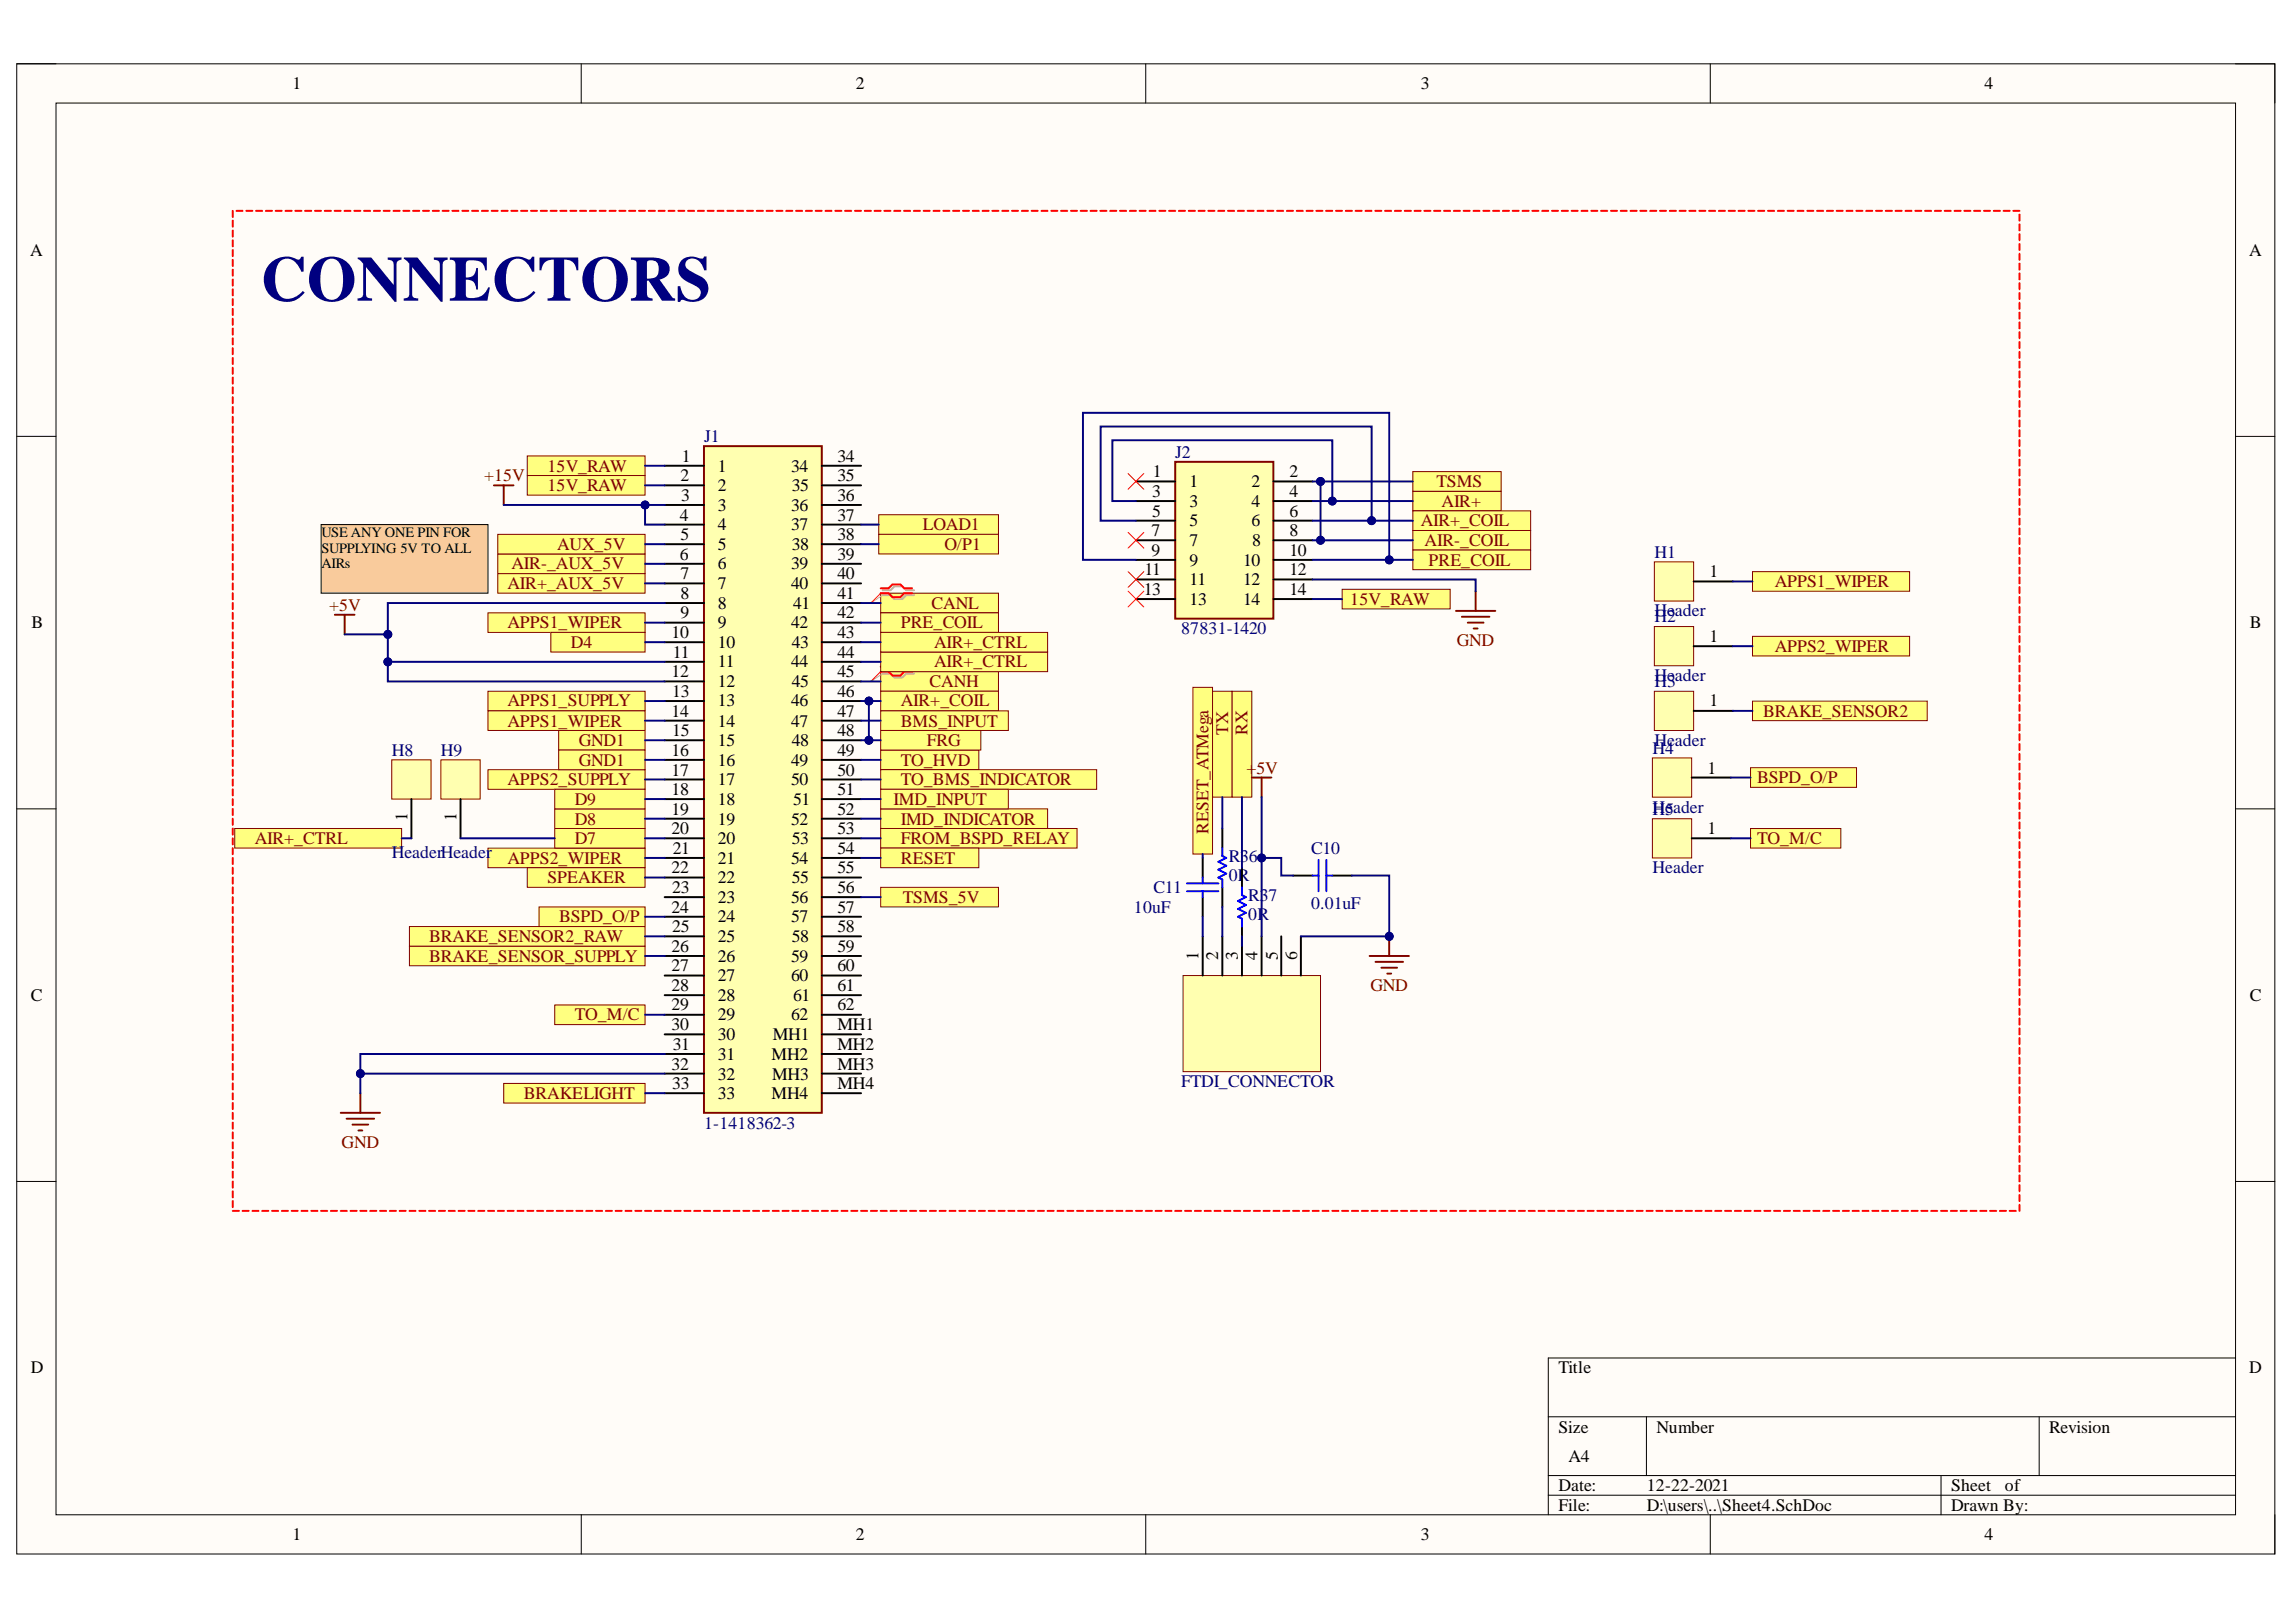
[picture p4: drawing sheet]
<svg xmlns="http://www.w3.org/2000/svg" width="297mm" height="210mm" viewBox="0 0 297 210" stroke-linecap="round" stroke-linejoin="round" font-family="sans-serif">
<defs><g id="words">
<text font-size="8.3" fill="#000080" x="33.7" y="38.9">CONNECTORS</text>
<g font-size="2.3">
<text x="37.9" y="11.6">1</text>
<text x="110.7" y="11.6">2</text>
<text x="183.8" y="11.6">3</text>
<text x="256.7" y="11.6">4</text>
<text x="3.9" y="33.1">A</text>
<text x="291" y="33.1">A</text>
<text x="88.2" y="59.8">1</text>
<text x="108.3" y="59.8">34</text>
<text x="88.1" y="62.3">2</text>
<text x="88.1" y="64.8">3</text>
<text x="92.9" y="61">1</text>
<text x="92.9" y="63.6">2</text>
<text x="102.3" y="61">34</text>
<text x="102.4" y="63.6">35</text>
<text x="108.3" y="62.3">35</text>
<text x="108.3" y="64.8">36</text>
<text x="149.1" y="64.3">3</text>
<text x="149.2" y="61.8">1</text>
<text x="153.9" y="63.1">1</text>
<text x="153.9" y="65.6">3</text>
<text x="161.9" y="63.1">2</text>
<text x="161.9" y="65.6">4</text>
<text x="166.8" y="61.8">2</text>
<text x="166.8" y="64.3">4</text>
<text x="88" y="67.4">4</text>
<text x="88.1" y="69.9">5</text>
<text x="92.9" y="66.1">3</text>
<text x="92.9" y="68.6">4</text>
<text x="92.9" y="71.2">5</text>
<text x="102.3" y="66.1">36</text>
<text x="102.3" y="68.6">37</text>
<text x="102.4" y="71.2">38</text>
<text x="108.3" y="67.4">37</text>
<text x="108.3" y="69.9">38</text>
<text x="149" y="69.4">7</text>
<text x="149" y="71.9">9</text>
<text x="149.1" y="66.9">5</text>
<text x="153.9" y="68.1">5</text>
<text x="153.9" y="70.7">7</text>
<text x="161.9" y="68.1">6</text>
<text x="162" y="70.7">8</text>
<text x="166.8" y="66.9">6</text>
<text x="166.8" y="69.4">8</text>
<text x="166.8" y="71.9">10</text>
<text x="88" y="72.4">6</text>
<text x="88.1" y="75">7</text>
<text x="88.1" y="77.5">8</text>
<text x="92.9" y="73.7">6</text>
<text x="92.9" y="76.2">7</text>
<text x="102.3" y="73.7">39</text>
<text x="102.3" y="76.2">40</text>
<text x="108.3" y="72.4">39</text>
<text x="108.3" y="75">40</text>
<text x="108.3" y="77.5">41</text>
<text x="148" y="77">13</text>
<text x="148.1" y="74.5">11</text>
<text x="153.9" y="73.2">9</text>
<text x="153.9" y="75.7">11</text>
<text x="160.8" y="73.2">10</text>
<text x="160.8" y="75.7">12</text>
<text x="166.8" y="74.5">12</text>
<text x="166.8" y="77">14</text>
<text x="221.2" y="74.7">1</text>
<text x="4.1" y="81.3">B</text>
<text x="86.9" y="82.6">10</text>
<text x="88.1" y="80">9</text>
<text x="92.9" y="78.8">8</text>
<text x="92.9" y="81.3">9</text>
<text x="92.9" y="83.8">10</text>
<text x="102.3" y="81.3">42</text>
<text x="102.4" y="83.8">43</text>
<text x="102.6" y="78.8">41</text>
<text x="108.3" y="80">42</text>
<text x="108.3" y="82.6">43</text>
<text x="153.9" y="78.3">13</text>
<text x="160.8" y="78.3">14</text>
<text x="221.2" y="83.1">1</text>
<text x="291" y="81.3">B</text>
<text x="86.9" y="87.6">12</text>
<text x="87" y="85.1">11</text>
<text x="92.9" y="86.4">11</text>
<text x="92.9" y="88.9">12</text>
<text x="102.3" y="86.4">44</text>
<text x="102.4" y="88.9">45</text>
<text x="108.3" y="85.1">44</text>
<text x="108.3" y="87.6">45</text>
<text x="86.9" y="92.8">14</text>
<text x="87" y="90.2">13</text>
<text x="87" y="95.3">15</text>
<text x="92.9" y="91.4">13</text>
<text x="92.9" y="94">14</text>
<text x="102.3" y="91.4">46</text>
<text x="102.3" y="94">47</text>
<text x="108.3" y="90.2">46</text>
<text x="108.3" y="92.8">47</text>
<text x="108.3" y="95.3">48</text>
<text x="221.2" y="91.4">1</text>
<text x="86.9" y="97.8">16</text>
<text x="86.9" y="100.4">17</text>
<text x="92.9" y="96.6">15</text>
<text x="92.9" y="99.1">16</text>
<text x="92.9" y="101.6">17</text>
<text x="102.3" y="99.1">49</text>
<text x="102.3" y="101.6">50</text>
<text x="102.4" y="96.6">48</text>
<text x="108.3" y="97.8">49</text>
<text x="108.3" y="100.4">50</text>
<text x="220.9" y="100.1">1</text>
<text x="52.7" y="106.3" transform="rotate(-90 52.7 106.3)">1</text>
<text x="59.1" y="106.3" transform="rotate(-90 59.1 106.3)">1</text>
<text x="86.9" y="102.9">18</text>
<text x="86.9" y="105.4">19</text>
<text x="86.9" y="108">20</text>
<text x="92.9" y="104.2">18</text>
<text x="92.9" y="106.7">19</text>
<text x="102.3" y="106.7">52</text>
<text x="102.6" y="104.2">51</text>
<text x="108.3" y="102.9">51</text>
<text x="108.3" y="105.4">52</text>
<text x="108.3" y="108">53</text>
<text x="220.9" y="108">1</text>
<text x="86.9" y="113">22</text>
<text x="87" y="110.5">21</text>
<text x="92.9" y="109.2">20</text>
<text x="92.9" y="111.8">21</text>
<text x="102.3" y="111.8">54</text>
<text x="102.4" y="109.2">53</text>
<text x="108.3" y="110.5">54</text>
<text x="108.3" y="113">55</text>
<text x="86.9" y="118.1">24</text>
<text x="87" y="115.6">23</text>
<text x="92.9" y="114.3">22</text>
<text x="92.9" y="116.8">23</text>
<text x="92.9" y="119.4">24</text>
<text x="102.3" y="116.8">56</text>
<text x="102.3" y="119.4">57</text>
<text x="102.4" y="114.3">55</text>
<text x="108.3" y="115.6">56</text>
<text x="108.3" y="118.1">57</text>
<text x="86.9" y="123.2">26</text>
<text x="86.9" y="125.7">27</text>
<text x="87" y="120.6">25</text>
<text x="92.9" y="121.9">25</text>
<text x="92.9" y="124.4">26</text>
<text x="102.3" y="124.4">59</text>
<text x="102.4" y="121.9">58</text>
<text x="108.3" y="120.6">58</text>
<text x="108.3" y="123.2">59</text>
<text x="108.3" y="125.7">60</text>
<text x="155.1" y="124.2" transform="rotate(-90 155.1 124.2)">1</text>
<text x="157.6" y="124.2" transform="rotate(-90 157.6 124.2)">2</text>
<text x="160.1" y="124.2" transform="rotate(-90 160.1 124.2)">3</text>
<text x="162.7" y="124.2" transform="rotate(-90 162.7 124.2)">4</text>
<text x="165.3" y="124.2" transform="rotate(-90 165.3 124.2)">5</text>
<text x="167.8" y="124.2" transform="rotate(-90 167.8 124.2)">6</text>
<text x="4" y="129.5">C</text>
<text x="86.9" y="128.2">28</text>
<text x="86.9" y="130.8">29</text>
<text x="92.9" y="127">27</text>
<text x="92.9" y="129.5">28</text>
<text x="102.3" y="127">60</text>
<text x="102.6" y="129.5">61</text>
<text x="108.3" y="128.2">61</text>
<text x="108.3" y="130.8">62</text>
<text x="291" y="129.5">C</text>
<text x="86.9" y="133.3">30</text>
<text x="87" y="135.9">31</text>
<text x="92.9" y="132">29</text>
<text x="92.9" y="134.6">30</text>
<text x="92.9" y="137.2">31</text>
<text x="99.8" y="137.2">MH2</text>
<text x="100" y="134.6">MH1</text>
<text x="102.3" y="132">62</text>
<text x="108.3" y="133.3">MH1</text>
<text x="108.3" y="135.9">MH2</text>
<text x="86.9" y="138.4">32</text>
<text x="87" y="141">33</text>
<text x="92.9" y="139.7">32</text>
<text x="92.9" y="142.2">33</text>
<text x="99.8" y="142.2">MH4</text>
<text x="99.9" y="139.7">MH3</text>
<text x="108.3" y="138.4">MH3</text>
<text x="108.3" y="141">MH4</text>
<text x="4" y="177.7">D</text>
<text x="201.6" y="177.7">Title</text>
<text x="291" y="177.7">D</text>
<text x="201.6" y="185.4">Size</text>
<text x="214.3" y="185.4">Number</text>
<text x="265.1" y="185.4">Revision</text>
<text x="202.9" y="189.2">A4</text>
<text x="201.6" y="193">Date:</text>
<text x="201.6" y="195.5">File:</text>
<text x="213" y="193">12-22-2021</text>
<text x="213" y="195.5">D:\users\..\Sheet4.SchDoc</text>
<text x="252.4" y="193">Sheet</text>
<text x="252.4" y="195.5">Drawn By:</text>
<text x="259.4" y="193">of</text>
<text x="37.9" y="199.3">1</text>
<text x="110.7" y="199.3">2</text>
<text x="183.8" y="199.3">3</text>
<text x="256.7" y="199.3">4</text>
</g>
<g font-size="2.3" fill="#000080">
<text x="91.1" y="57.2">J1</text>
<text x="152" y="59.3">J2</text>
<text x="214.1" y="72.2">H1</text>
<text x="152.8" y="82.1">87831-1420</text>
<text x="214.1" y="79.8">Header</text>
<text x="214.1" y="80.5">H2</text>
<text x="214.1" y="88.1">Header</text>
<text x="214.1" y="88.9">H3</text>
<text x="50.7" y="97.8">H8</text>
<text x="57" y="97.8">H9</text>
<text x="213.8" y="97.6">H4</text>
<text x="214.1" y="96.6">Header</text>
<text x="213.8" y="105.2">Header</text>
<text x="213.8" y="105.4">H5</text>
<text x="50.7" y="111">HeaderHeader</text>
<text x="159" y="111.5">R36</text>
<text x="169.6" y="110.5">C10</text>
<text x="213.8" y="113">Header</text>
<text x="146.7" y="118.1">10uF</text>
<text x="149.2" y="115.6">C11</text>
<text x="159" y="114">0R</text>
<text x="161.5" y="116.6">R37</text>
<text x="161.5" y="119.1">0R</text>
<text x="169.6" y="117.6">0.01uF</text>
<text x="152.8" y="140.7">FTDI_CONNECTOR</text>
<text x="91.1" y="146">1-1418362-3</text>
</g>
<g font-size="2.3" fill="#800000">
<text x="62.6" y="62.3">+15V</text>
<text x="70.8" y="61">15V_RAW</text>
<text x="70.8" y="63.6">15V_RAW</text>
<text x="185.8" y="63.1">TSMS</text>
<text x="186.5" y="65.6">AIR+</text>
<text x="72.1" y="71.2">AUX_5V</text>
<text x="119.4" y="68.6">LOAD1</text>
<text x="122.2" y="71.2">O/P1</text>
<text x="183.8" y="68.1">AIR+_COIL</text>
<text x="184.3" y="70.7">AIR-_COIL</text>
<text x="65.7" y="76.2">AIR+_AUX_5V</text>
<text x="66.2" y="73.7">AIR-_AUX_5V</text>
<text x="184.8" y="73.2">PRE_COIL</text>
<text x="229.6" y="76">APPS1_WIPER</text>
<text x="42.6" y="79">+5V</text>
<text x="65.7" y="81.3">APPS1_WIPER</text>
<text x="73.9" y="83.8">D4</text>
<text x="116.5" y="81.3">PRE_COIL</text>
<text x="120.5" y="78.8">CANL</text>
<text x="120.8" y="83.8">AIR+_CTRL</text>
<text x="174.7" y="78.3">15V_RAW</text>
<text x="188.5" y="83.6">GND</text>
<text x="120.3" y="88.9">CANH</text>
<text x="120.8" y="86.4">AIR+_CTRL</text>
<text x="229.6" y="84.3">APPS2_WIPER</text>
<text x="65.7" y="91.4">APPS1_SUPPLY</text>
<text x="65.7" y="94">APPS1_WIPER</text>
<text x="116.5" y="91.4">AIR+_COIL</text>
<text x="116.5" y="94">BMS_INPUT</text>
<text x="158.9" y="95.1" transform="rotate(-90 158.9 95.1)">TX</text>
<text x="161.4" y="95.1" transform="rotate(-90 161.4 95.1)">RX</text>
<text x="228.1" y="92.8">BRAKE_SENSOR2</text>
<text x="65.7" y="101.6">APPS2_SUPPLY</text>
<text x="74.9" y="96.6">GND1</text>
<text x="74.9" y="99.1">GND1</text>
<text x="116.5" y="99.1">TO_HVD</text>
<text x="116.5" y="101.6">TO_BMS_INDICATOR</text>
<text x="119.9" y="96.6">FRG</text>
<text x="161.2" y="100.1">+5V</text>
<text x="227.3" y="101.4">BSPD_O/P</text>
<text x="74.4" y="106.7">D8</text>
<text x="74.4" y="104.2">D9</text>
<text x="115.6" y="104.2">IMD_INPUT</text>
<text x="116.5" y="106.7">IMD_INDICATOR</text>
<text x="156.3" y="107.9" transform="rotate(-90 156.3 107.9)">RESET_ATMega</text>
<text x="33" y="109.2">AIR+_CTRL</text>
<text x="65.7" y="111.8">APPS2_WIPER</text>
<text x="74.4" y="109.2">D7</text>
<text x="116.5" y="109.2">FROM_BSPD_RELAY</text>
<text x="116.5" y="111.8">RESET</text>
<text x="227.3" y="109.2">TO_M/C</text>
<text x="70.8" y="114.3">SPEAKER</text>
<text x="72.3" y="119.4">BSPD_O/P</text>
<text x="116.8" y="116.8">TSMS_5V</text>
<text x="55.5" y="124.4">BRAKE_SENSOR_SUPPLY</text>
<text x="55.5" y="121.9">BRAKE_SENSOR2_RAW</text>
<text x="177.3" y="128.2">GND</text>
<text x="74.4" y="132">TO_M/C</text>
<text x="67.8" y="142.2">BRAKELIGHT</text>
<text x="44.2" y="148.6">GND</text>
</g>
<g font-size="1.9">
<text x="41.6" y="69.5">USE ANY ONE PIN FOR</text>
<text x="41.6" y="71.5">SUPPLYING 5V TO ALL</text>
<text x="41.6" y="73.5">AIRs</text>
</g>
</g></defs>
<path d="M2.2 8.3h292.1v192.8h-292.1z" fill-rule="evenodd" fill="#fffcf8"/>
<path d="M2.2 8.3h292.1v192.8h-292.1z" fill="none" stroke="#000" stroke-width=".13"/>
<path d="M7.2 13.3h282v182.7h-282z" fill-rule="evenodd" fill="#fffcf8"/>
<g fill="none" stroke="#000" stroke-width=".13">
<path d="M2.2 8.3h5M7.2 13.3h282v182.7h-282zM75.2 8.3v5M148.2 8.3v5M221.3 8.3v5M289.2 8.3h5.1v5M2.2 56.5h5M289.2 56.5h5.1M2.2 104.7h5M289.2 104.7h5.1M2.2 152.9h5M289.2 152.9h5.1"/>
<path d="M289.2 175.7h-88.9v20.3M75.2 196v5.1M148.2 196v5.1M200.3 183.3h88.9M200.3 191h88.9M200.3 193.5h88.9M213 183.3v7.7M221.3 196v5.1M251.1 191v5M263.8 183.3v7.7M294.3 196v5.1"/>
</g>
<path d="M91.1 57.7h15.2v86.3h-15.2z" fill-rule="evenodd" fill="#ffffb0"/>
<path d="M91.1 57.7h15.2v86.3h-15.2z" fill="none" stroke="#800000" stroke-width=".25"/>
<g fill="none" stroke="#000" stroke-width=".25">
<path d="M86 60.3h5.1M86 62.8h5.1M86 65.3h5.1M86 67.9h5.1M86 70.4h5.1M86 73h5.1M86 75.5h5.1M86 78h5.1M106.3 60.3h5.1M106.3 62.8h5.1M106.3 65.3h5.1M106.3 67.9h5.1"/>
<path d="M106.3 70.4h5.1M106.3 73h5.1M106.3 75.5h5.1M106.3 78h5.1M86 80.6h5.1M86 83.1h5.1M86 85.6h5.1M86 88.2h5.1M86 90.7h5.1M86 93.3h5.1M86 95.8h5.1M86 98.3h5.1"/>
<path d="M106.3 80.6h5.1M106.3 83.1h5.1M106.3 85.6h5.1M106.3 88.2h5.1M106.3 90.7h5.1M106.3 93.3h5.1M106.3 95.8h5.1M106.3 98.3h5.1M86 100.9h5.1M86 103.4h5.1M86 105.9h5.1M86 108.5h5.1"/>
<path d="M86 111h5.1M86 113.6h5.1M86 116.1h5.1M86 118.6h5.1M106.3 100.9h5.1M106.3 103.4h5.1M106.3 105.9h5.1M106.3 108.5h5.1M106.3 111h5.1M106.3 113.6h5.1M106.3 116.1h5.1M106.3 118.6h5.1"/>
<path d="M86 121.2h5.1M86 123.7h5.1M86 126.2h5.1M86 128.8h5.1M86 131.3h5.1M86 133.9h5.1M86 136.4h5.1M86 138.9h5.1M106.3 121.2h5.1M106.3 123.7h5.1M106.3 126.2h5.1M106.3 128.8h5.1"/>
<path d="M106.3 131.3h5.1M106.3 133.9h5.1M106.3 136.4h5.1M106.3 138.9h5.1M86 141.5h5.1M106.3 141.5h5.1"/>
</g>
<path d="M68.2 59h15.3v2.5h-15.3z" fill-rule="evenodd" fill="#ffff80"/>
<path d="M68.2 59h15.3v2.5h-15.3z" fill="none" stroke="#800000" stroke-width=".13"/>
<path d="M68.2 61.5h15.3v2.6h-15.3z" fill-rule="evenodd" fill="#ffff80"/>
<path d="M68.2 61.5h15.3v2.6h-15.3z" fill="none" stroke="#800000" stroke-width=".13"/>
<path d="M63.1 89.5h20.4v2.5h-20.4z" fill-rule="evenodd" fill="#ffff80"/>
<path d="M63.1 89.5h20.4v2.5h-20.4z" fill="none" stroke="#800000" stroke-width=".13"/>
<path d="M72.3 94.5h11.2v2.6h-11.2z" fill-rule="evenodd" fill="#ffff80"/>
<path d="M72.3 94.5h11.2v2.6h-11.2z" fill="none" stroke="#800000" stroke-width=".13"/>
<path d="M71.8 130.1h11.7v2.5h-11.7z" fill-rule="evenodd" fill="#ffff80"/>
<path d="M71.8 130.1h11.7v2.5h-11.7z" fill="none" stroke="#800000" stroke-width=".13"/>
<path d="M44.1 144h5.1M44.8 144.8h3.6M45.6 145.5h2M46.4 146.3h.5M46.6 141.5v2.5" fill="none" stroke="#800000" stroke-width=".25"/>
<path d="M63.1 99.6h20.4v2.5h-20.4z" fill-rule="evenodd" fill="#ffff80"/>
<path d="M63.1 99.6h20.4v2.5h-20.4z" fill="none" stroke="#800000" stroke-width=".13"/>
<path d="M152 59.8h12.7v20.3h-12.7z" fill-rule="evenodd" fill="#ffffb0"/>
<path d="M152 59.8h12.7v20.3h-12.7zM63.9 62.8h2.5M65.2 62.8v2.5" fill="none" stroke="#800000" stroke-width=".25"/>
<g fill="none" stroke="#000" stroke-width=".25">
<path d="M147 62.3h5M147 64.8h5M147 67.4h5M147 69.9h5M147 72.5h5M147 75h5M147 77.5h5M164.7 62.3h5.1M164.7 64.8h5.1M164.7 67.4h5.1M164.7 69.9h5.1M164.7 72.5h5.1"/>
<path d="M164.7 75h5.1M164.7 77.5h5.1"/>
</g>
<g fill="none" stroke="#f00" stroke-width=".25">
<path d="M30.1 27.3v.8M30.1 28.6v.7M30.1 29.8v.8M30.1 31.1v.8M30.1 32.4v.8M30.1 33.6v.8M30.1 34.9v.8M30.1 36.2v.8M30.1 37.4v.8M30.1 38.7v.8M30.1 40v.8M30.6 27.3h.8"/>
<path d="M31.9 27.3h.8M33.1 27.3h.8M34.4 27.3h.8M35.7 27.3h.8M36.9 27.3h.8M38.2 27.3h.8M39.5 27.3h.8M40.7 27.3h.8M42 27.3h.8M43.3 27.3h.8M44.6 27.3h.7M45.8 27.3h.8"/>
<path d="M47.1 27.3h.8M48.4 27.3h.8M49.6 27.3h.8M50.9 27.3h.8M52.2 27.3h.8M53.4 27.3h.8M54.7 27.3h.8M56 27.3h.8M57.3 27.3h.8M58.5 27.3h.8M59.8 27.3h.8M61.1 27.3h.8"/>
<path d="M62.3 27.3h.8M63.6 27.3h.8M64.9 27.3h.8M66.1 27.3h.8M67.4 27.3h.8M68.7 27.3h.8M70 27.3h.8M71.2 27.3h.8M72.5 27.3h.8M73.8 27.3h.8M75 27.3h.8M76.3 27.3h.8"/>
<path d="M77.6 27.3h.8M78.9 27.3h.7M80.1 27.3h.8M81.4 27.3h.8M82.7 27.3h.8M83.9 27.3h.8M85.2 27.3h.8M86.5 27.3h.8M87.7 27.3h.8M89 27.3h.8M90.3 27.3h.8M91.5 27.3h.8"/>
<path d="M92.8 27.3h.8M94.1 27.3h.8M95.4 27.3h.8M96.6 27.3h.8M97.9 27.3h.8M99.2 27.3h.8M100.4 27.3h.8M101.7 27.3h.8M103 27.3h.8M104.3 27.3h.7M105.5 27.3h.8M106.8 27.3h.8"/>
<path d="M108.1 27.3h.8M109.3 27.3h.8M110.6 27.3h.8M111.9 27.3h.8M113.1 27.3h.8M114.4 27.3h.8M115.7 27.3h.8M117 27.3h.7M118.2 27.3h.8M119.5 27.3h.8M120.8 27.3h.8M122 27.3h.8"/>
<path d="M123.3 27.3h.8M124.6 27.3h.8M125.8 27.3h.8M127.1 27.3h.8M128.4 27.3h.8M129.7 27.3h.7M130.9 27.3h.8M132.2 27.3h.8M133.5 27.3h.8M134.7 27.3h.8M136 27.3h.8M137.3 27.3h.8"/>
<path d="M138.5 27.3h.8M139.8 27.3h.8M141.1 27.3h.8M142.4 27.3h.8M143.6 27.3h.8M144.9 27.3h.8M146.2 27.3h.8M147.4 27.3h.8M148.7 27.3h.8M150 27.3h.8M151.2 27.3h.8M152.5 27.3h.8"/>
<path d="M153.8 27.3h.8M155.1 27.3h.7M156.3 27.3h.8M157.6 27.3h.8M158.9 27.3h.8M160.1 27.3h.8M161.4 27.3h.8M162.7 27.3h.8M163.9 27.3h.8M165.2 27.3h.8M166.5 27.3h.8M167.8 27.3h.8"/>
<path d="M169 27.3h.8M170.3 27.3h.8M171.6 27.3h.8M172.8 27.3h.8M174.1 27.3h.8M175.4 27.3h.8M176.7 27.3h.7M177.9 27.3h.8M179.2 27.3h.8M180.5 27.3h.8M181.7 27.3h.8M183 27.3h.8"/>
<path d="M184.3 27.3h.8M185.5 27.3h.8M186.8 27.3h.8M188.1 27.3h.8M189.4 27.3h.7M190.6 27.3h.8M191.9 27.3h.8M193.2 27.3h.8M194.4 27.3h.8M195.7 27.3h.8M197 27.3h.8M198.2 27.3h.8"/>
<path d="M199.5 27.3h.8M200.8 27.3h.8M202 27.3h.9M203.3 27.3h.8M204.6 27.3h.8M205.9 27.3h.8M207.1 27.3h.8M208.4 27.3h.8M209.7 27.3h.8M210.9 27.3h.8M212.2 27.3h.8M213.5 27.3h.8"/>
<path d="M214.8 27.3h.7M216 27.3h.8M217.3 27.3h.8M218.6 27.3h.8M219.8 27.3h.8M221.1 27.3h.8M222.4 27.3h.8M223.6 27.3h.8M224.9 27.3h.8M226.2 27.3h.8M227.5 27.3h.7M228.7 27.3h.8"/>
<path d="M230 27.3h.8M231.3 27.3h.8M232.5 27.3h.8M233.8 27.3h.8M235.1 27.3h.8M236.3 27.3h.8M237.6 27.3h.8M238.9 27.3h.8M240.2 27.3h.8M241.4 27.3h.8M242.7 27.3h.8M244 27.3h.8"/>
<path d="M245.2 27.3h.8M246.5 27.3h.8M247.8 27.3h.8M249 27.3h.8M250.3 27.3h.8M251.6 27.3h.8M252.9 27.3h.8M254.1 27.3h.8M255.4 27.3h.8M256.7 27.3h.8M257.9 27.3h.8M259.2 27.3h.8"/>
<path d="M260.5 27.3h.8M261.3 27.8v.8M261.3 29v.8M261.3 30.3v.8M261.3 31.6v.8M261.3 32.8v.8M261.3 34.1v.8M261.3 35.4v.8M261.3 36.6v.8M261.3 37.9v.8M261.3 39.2v.8M30.1 41.2v.8"/>
<path d="M30.1 42.5v.8M30.1 43.8v.8M30.1 45v.8M30.1 46.3v.8M30.1 47.6v.8M30.1 48.9v.7M30.1 50.1v.8M30.1 51.4v.8M30.1 52.7v.8M30.1 53.9v.8M30.1 55.2v.8M30.1 56.5v.8"/>
<path d="M30.1 57.7v.8M30.1 59v.8M261.3 40.5v.7M261.3 41.7v.8M261.3 43v.8M261.3 44.3v.7M261.3 45.5v.8M261.3 46.8v.8M261.3 48.1v.8M261.3 49.3v.8M261.3 50.6v.8M261.3 51.9v.8"/>
<path d="M261.3 53.1v.8M261.3 54.4v.8M261.3 55.7v.8M261.3 56.9v.8M261.3 58.2v.8M261.3 59.5v.8M30.1 60.3v.8M30.1 61.5v.8M30.1 62.8v.8M30.1 64.1v.8M30.1 65.3v.8M30.1 66.6v.8"/>
<path d="M30.1 67.9v.8M30.1 69.2v.7M30.1 70.4v.8M30.1 71.7v.8M30.1 73v.8M30.1 74.2v.8M30.1 75.5v.8M30.1 76.8v.8M30.1 78v.8M30.1 79.3v.8M261.3 60.7v.8M261.3 62v.8"/>
<path d="M261.3 63.3v.8M261.3 64.6v.7M261.3 65.8v.8M261.3 67.1v.8M261.3 68.4v.8M261.3 69.6v.8M261.3 70.9v.8M261.3 72.2v.8M261.3 73.4v.8M261.3 74.7v.8M261.3 76v.8M261.3 77.2v.8"/>
<path d="M261.3 78.5v.8M261.3 79.8v.8M30.1 80.6v.8M30.1 81.8v.8M30.1 83.1v.8M30.1 84.4v.8M30.1 85.6v.8M30.1 86.9v.8M30.1 88.2v.8M30.1 89.5v.7M30.1 90.7v.8M30.1 92v.8"/>
<path d="M30.1 93.3v.8M30.1 94.5v.8M30.1 95.8v.8M30.1 97.1v.8M30.1 98.3v.8M30.1 99.6v.8M261.3 81v.8M261.3 82.3v.8M261.3 83.6v.8M261.3 84.9v.8M261.3 86.1v.8M261.3 87.4v.8"/>
<path d="M261.3 88.7v.8M261.3 89.9v.8M261.3 91.2v.8M261.3 92.5v.8M261.3 93.7v.8M261.3 95v.8M261.3 96.3v.8M261.3 97.5v.8M261.3 98.8v.8M30.1 100.9v.8M30.1 102.1v.8M30.1 103.4v.8"/>
<path d="M30.1 104.7v.8M30.1 105.9v.8M30.1 107.2v.8M30.1 108.5v.8M30.1 109.8v.7M30.1 111v.8M30.1 112.3v.8M30.1 113.6v.8M30.1 114.8v.8M30.1 116.1v.8M30.1 117.4v.8M30.1 118.6v.8"/>
<path d="M30.1 119.9v.8M261.3 100.1v.8M261.3 101.4v.7M261.3 102.6v.8M261.3 103.9v.8M261.3 105.2v.8M261.3 106.4v.8M261.3 107.7v.8M261.3 109v.8M261.3 110.2v.8M261.3 111.5v.8M261.3 112.8v.8"/>
<path d="M261.3 114v.8M261.3 115.3v.8M261.3 116.6v.8M261.3 117.8v.8M261.3 119.1v.8M30.1 121.2v.8M30.1 122.4v.8M30.1 123.7v.8M30.1 125v.8M30.1 126.2v.8M30.1 127.5v.8M30.1 128.8v.8"/>
<path d="M30.1 130.1v.7M30.1 131.3v.8M30.1 132.6v.8M30.1 133.9v.8M30.1 135.1v.8M30.1 136.4v.8M30.1 137.7v.8M30.1 138.9v.8M261.3 120.4v.8M261.3 121.7v.7M261.3 122.9v.8M261.3 124.2v.8"/>
<path d="M261.3 125.5v.7M261.3 126.7v.8M261.3 128v.8M261.3 129.3v.8M261.3 130.5v.8M261.3 131.8v.8M261.3 133.1v.8M261.3 134.3v.8M261.3 135.6v.8M261.3 136.9v.8M261.3 138.1v.8M261.3 139.4v.8"/>
<path d="M30.1 140.2v.8M30.1 141.5v.8M30.1 142.7v.8M30.1 144v.8M30.1 145.3v.8M30.1 146.5v.8M30.1 147.8v.8M30.1 149.1v.8M30.1 150.4v.7M30.1 151.6v.8M30.1 152.9v.8M30.1 154.2v.8"/>
<path d="M30.1 155.4v.8M30.1 156.7h.8M31.4 156.7h.8M32.7 156.7h.7M33.9 156.7h.8M35.2 156.7h.8M36.5 156.7h.8M37.7 156.7h.8M39 156.7h.8M40.3 156.7h.8M41.5 156.7h.8M42.8 156.7h.8"/>
<path d="M44.1 156.7h.8M45.3 156.7h.8M46.6 156.7h.8M47.9 156.7h.8M49.2 156.7h.8M50.4 156.7h.8M51.7 156.7h.8M53 156.7h.8M54.2 156.7h.8M55.5 156.7h.8M56.8 156.7h.8M58.1 156.7h.7"/>
<path d="M59.3 156.7h.8M60.6 156.7h.8M61.9 156.7h.8M63.1 156.7h.8M64.4 156.7h.8M65.7 156.7h.8M66.9 156.7h.8M68.2 156.7h.8M69.5 156.7h.8M70.8 156.7h.7M72 156.7h.8M73.3 156.7h.8"/>
<path d="M74.6 156.7h.8M75.8 156.7h.8M77.1 156.7h.8M78.4 156.7h.8M79.6 156.7h.8M80.9 156.7h.8M82.2 156.7h.8M83.5 156.7h.7M84.7 156.7h.8M86 156.7h.8M87.3 156.7h.8M88.5 156.7h.8"/>
<path d="M89.8 156.7h.8M91.1 156.7h.8M92.3 156.7h.8M93.6 156.7h.8M94.9 156.7h.8M96.2 156.7h.7M97.4 156.7h.8M98.7 156.7h.8M100 156.7h.8M101.2 156.7h.8M102.5 156.7h.8M103.8 156.7h.8"/>
<path d="M105 156.7h.8M106.3 156.7h.8M107.6 156.7h.8M108.9 156.7h.7M110.1 156.7h.8M111.4 156.7h.8M112.7 156.7h.8M113.9 156.7h.8M115.2 156.7h.8M116.5 156.7h.8M117.7 156.7h.8M119 156.7h.8"/>
<path d="M120.3 156.7h.8M121.6 156.7h.8M122.8 156.7h.8M124.1 156.7h.8M125.4 156.7h.8M126.6 156.7h.8M127.9 156.7h.8M129.2 156.7h.8M130.4 156.7h.8M131.7 156.7h.8M133 156.7h.8M134.3 156.7h.8"/>
<path d="M135.5 156.7h.8M136.8 156.7h.8M138.1 156.7h.8M139.3 156.7h.8M140.6 156.7h.8M141.9 156.7h.8M143.2 156.7h.7M144.4 156.7h.8M145.7 156.7h.8M147 156.7h.8M148.2 156.7h.8M149.5 156.7h.8"/>
<path d="M150.8 156.7h.8M152 156.7h.8M153.3 156.7h.8M154.6 156.7h.8M155.8 156.7h.8M157.1 156.7h.8M158.4 156.7h.8M159.7 156.7h.8M160.9 156.7h.8M162.2 156.7h.8M163.5 156.7h.8M164.7 156.7h.8"/>
<path d="M166 156.7h.8M167.3 156.7h.8M168.6 156.7h.7M169.8 156.7h.8M171.1 156.7h.8M172.4 156.7h.8M173.6 156.7h.8M174.9 156.7h.8M176.2 156.7h.8M177.4 156.7h.8M178.7 156.7h.8M180 156.7h.8"/>
<path d="M181.3 156.7h.8M182.5 156.7h.8M183.8 156.7h.8M185.1 156.7h.8M186.3 156.7h.8M187.6 156.7h.8M188.9 156.7h.8M190.1 156.7h.8M191.4 156.7h.8M192.7 156.7h.8M194 156.7h.7M195.2 156.7h.8"/>
<path d="M196.5 156.7h.8M197.8 156.7h.8M199 156.7h.8M200.3 156.7h.8M201.6 156.7h.8M202.9 156.7h.7M204.1 156.7h.8M205.4 156.7h.8M206.7 156.7h.7M207.9 156.7h.8M209.2 156.7h.8M210.5 156.7h.8"/>
<path d="M211.7 156.7h.8M213 156.7h.8M214.3 156.7h.8M215.5 156.7h.8M216.8 156.7h.8M218.1 156.7h.8M219.4 156.7h.8M220.6 156.7h.8M221.9 156.7h.8M223.2 156.7h.8M224.4 156.7h.8M225.7 156.7h.8"/>
<path d="M227 156.7h.8M228.2 156.7h.8M229.5 156.7h.8M230.8 156.7h.8M232.1 156.7h.8M233.3 156.7h.8M234.6 156.7h.8M235.9 156.7h.8M237.1 156.7h.8M238.4 156.7h.8M239.7 156.7h.8M241 156.7h.7"/>
<path d="M242.2 156.7h.8M243.5 156.7h.8M244.8 156.7h.7M246 156.7h.8M247.3 156.7h.8M248.6 156.7h.8M249.8 156.7h.8M251.1 156.7h.8M252.4 156.7h.8M253.7 156.7h.7M254.9 156.7h.8M256.2 156.7h.8"/>
<path d="M257.5 156.7h.8M258.7 156.7h.8M260 156.7h.8M261.3 140.7v.8M261.3 141.9v.8M261.3 143.2v.8M261.3 144.5v.8M261.3 145.8v.7M261.3 147v.8M261.3 148.3v.8M261.3 149.6v.8M261.3 150.8v.8"/>
<path d="M261.3 152.1v.8M261.3 153.4v.8M261.3 154.6v.8M261.3 155.9v.8"/>
</g>
<path d="M64.4 74.2h19.1v2.6h-19.1z" fill-rule="evenodd" fill="#ffff80"/>
<path d="M64.4 74.2h19.1v2.6h-19.1z" fill="none" stroke="#800000" stroke-width=".13"/>
<path d="M64.4 71.7h19.1v2.5h-19.1z" fill-rule="evenodd" fill="#ffff80"/>
<path d="M64.4 71.7h19.1v2.5h-19.1z" fill="none" stroke="#800000" stroke-width=".13"/>
<path d="M64.4 69.2h19.1v2.5h-19.1z" fill-rule="evenodd" fill="#ffff80"/>
<path d="M64.4 69.2h19.1v2.5h-19.1z" fill="none" stroke="#800000" stroke-width=".13"/>
<path d="M43.3 79.6h2.6M44.6 79.6v2.5" fill="none" stroke="#800000" stroke-width=".25"/>
<path d="M63.1 109.8h20.4v2.5h-20.4z" fill-rule="evenodd" fill="#ffff80"/>
<path d="M63.1 109.8h20.4v2.5h-20.4z" fill="none" stroke="#800000" stroke-width=".13"/>
<path d="M72.3 97.1h11.2v2.5h-11.2z" fill-rule="evenodd" fill="#ffff80"/>
<path d="M72.3 97.1h11.2v2.5h-11.2z" fill="none" stroke="#800000" stroke-width=".13"/>
<path d="M68.2 112.3h15.3v2.5h-15.3z" fill-rule="evenodd" fill="#ffff80"/>
<path d="M68.2 112.3h15.3v2.5h-15.3z" fill="none" stroke="#800000" stroke-width=".13"/>
<path d="M65.2 140.2h18.3v2.5h-18.3z" fill-rule="evenodd" fill="#ffff80"/>
<path d="M65.2 140.2h18.3v2.5h-18.3z" fill="none" stroke="#800000" stroke-width=".13"/>
<path d="M113.9 107.2h25.4v2.6h-25.4z" fill-rule="evenodd" fill="#ffff80"/>
<path d="M113.9 107.2h25.4v2.6h-25.4z" fill="none" stroke="#800000" stroke-width=".13"/>
<path d="M113.9 109.8h12.7v2.5h-12.7z" fill-rule="evenodd" fill="#ffff80"/>
<path d="M113.9 109.8h12.7v2.5h-12.7z" fill="none" stroke="#800000" stroke-width=".13"/>
<path d="M113.9 97.1h12.7v2.5h-12.7z" fill-rule="evenodd" fill="#ffff80"/>
<path d="M113.9 97.1h12.7v2.5h-12.7z" fill="none" stroke="#800000" stroke-width=".13"/>
<path d="M226.7 74h20.3v2.5h-20.3z" fill-rule="evenodd" fill="#ffff80"/>
<path d="M226.7 74h20.3v2.5h-20.3z" fill="none" stroke="#800000" stroke-width=".13"/>
<path d="M226.7 82.3h20.3v2.6h-20.3z" fill-rule="evenodd" fill="#ffff80"/>
<path d="M226.7 82.3h20.3v2.6h-20.3z" fill="none" stroke="#800000" stroke-width=".13"/>
<path d="M226.7 90.7h22.6v2.6h-22.6z" fill-rule="evenodd" fill="#ffff80"/>
<path d="M226.7 90.7h22.6v2.6h-22.6z" fill="none" stroke="#800000" stroke-width=".13"/>
<path d="M226.5 99.3h13.7v2.6h-13.7z" fill-rule="evenodd" fill="#ffff80"/>
<path d="M226.5 99.3h13.7v2.6h-13.7z" fill="none" stroke="#800000" stroke-width=".13"/>
<path d="M226.5 107.2h11.7v2.6h-11.7z" fill-rule="evenodd" fill="#ffff80"/>
<path d="M226.5 107.2h11.7v2.6h-11.7z" fill="none" stroke="#800000" stroke-width=".13"/>
<path d="M214 72.7h5.1v5.1h-5.1z" fill-rule="evenodd" fill="#ffffb0"/>
<path d="M214 72.7h5.1v5.1h-5.1z" fill="none" stroke="#800000" stroke-width=".13"/>
<path d="M219.1 75.2h5.1" fill="none" stroke="#000" stroke-width=".25"/>
<path d="M214 81.1h5.1v5.1h-5.1z" fill-rule="evenodd" fill="#ffffb0"/>
<path d="M214 81.1h5.1v5.1h-5.1z" fill="none" stroke="#800000" stroke-width=".13"/>
<path d="M219.1 83.6h5.1" fill="none" stroke="#000" stroke-width=".25"/>
<path d="M214 89.5h5.1v5h-5.1z" fill-rule="evenodd" fill="#ffffb0"/>
<path d="M214 89.5h5.1v5h-5.1z" fill="none" stroke="#800000" stroke-width=".13"/>
<path d="M219.1 92h5.1" fill="none" stroke="#000" stroke-width=".25"/>
<path d="M213.8 98.1h5.1v5.1h-5.1z" fill-rule="evenodd" fill="#ffffb0"/>
<path d="M213.8 98.1h5.1v5.1h-5.1z" fill="none" stroke="#800000" stroke-width=".13"/>
<path d="M218.9 100.6h5" fill="none" stroke="#000" stroke-width=".25"/>
<path d="M213.8 106h5.1v5h-5.1z" fill-rule="evenodd" fill="#ffffb0"/>
<path d="M213.8 106h5.1v5h-5.1z" fill="none" stroke="#800000" stroke-width=".13"/>
<path d="M218.9 108.5h5" fill="none" stroke="#000" stroke-width=".25"/>
<path d="M41.5 67.9h21.6v8.9h-21.6z" fill-rule="evenodd" fill="#f9cb9c"/>
<path d="M41.5 67.9h21.6v8.9h-21.6z" fill="none" stroke="#000" stroke-width=".13"/>
<path d="M182.8 63.6h11.4v2.5h-11.4z" fill-rule="evenodd" fill="#ffff80"/>
<path d="M182.8 63.6h11.4v2.5h-11.4z" fill="none" stroke="#800000" stroke-width=".13"/>
<path d="M182.8 66.1h15.2v2.6h-15.2z" fill-rule="evenodd" fill="#ffff80"/>
<path d="M182.8 66.1h15.2v2.6h-15.2z" fill="none" stroke="#800000" stroke-width=".13"/>
<path d="M182.8 68.7h15.2v2.5h-15.2z" fill-rule="evenodd" fill="#ffff80"/>
<path d="M182.8 68.7h15.2v2.5h-15.2z" fill="none" stroke="#800000" stroke-width=".13"/>
<path d="M182.8 71.2h15.2v2.5h-15.2z" fill-rule="evenodd" fill="#ffff80"/>
<path d="M182.8 71.2h15.2v2.5h-15.2z" fill="none" stroke="#800000" stroke-width=".13"/>
<path d="M173.6 76.3h14v2.5h-14z" fill-rule="evenodd" fill="#ffff80"/>
<path d="M173.6 76.3h14v2.5h-14z" fill="none" stroke="#800000" stroke-width=".13"/>
<path d="M188.4 79.1h5M189.1 79.8h3.6M190.9 76.5v2.6M189.9 80.6h2M190.7 81.3h.5" fill="none" stroke="#800000" stroke-width=".25"/>
<path d="M145.9 61.3l2.1 2M145.9 68.9l2.1 2M145.9 74l2.1 2M145.9 76.5l2.1 2M148 61.3l-2.1 2M148 68.9l-2.1 2M148 74l-2.1 2M148 76.5l-2.1 2" fill="none" stroke="#f00" stroke-width=".13"/>
<path d="M182.8 61h11.4v2.6h-11.4z" fill-rule="evenodd" fill="#ffff80"/>
<path d="M182.8 61h11.4v2.6h-11.4z" fill="none" stroke="#800000" stroke-width=".13"/>
<path d="M113.9 99.6h28v2.5h-28z" fill-rule="evenodd" fill="#ffff80"/>
<path d="M113.9 99.6h28v2.5h-28z" fill="none" stroke="#800000" stroke-width=".13"/>
<path d="M113.9 76.8h15.3v2.5h-15.3z" fill-rule="evenodd" fill="#ffff80"/>
<path d="M113.9 76.8h15.3v2.5h-15.3z" fill="none" stroke="#800000" stroke-width=".13"/>
<path d="M114.2 76.4h1l.5-.5h1l.5 .5h1.1M114.2 77h1l.5 .5h1l.5-.5h1.1" fill="none" stroke="#d0a19e" stroke-width=".25"/>
<path d="M114.2 77l-1.5 1" fill="none" stroke="#d0a19e" stroke-width=".13"/>
<path d="M113.9 76.1h1.1l.5-.5h1l.5 .5h1M113.9 76.8h1.1l.5 .5h1l.5-.5h1" fill="none" stroke="#f00" stroke-width=".25"/>
<path d="M113.9 76.8l-1.2 1.2" fill="none" stroke="#f00" stroke-width=".13"/>
<path d="M113.9 86.9h15.3v2.6h-15.3z" fill-rule="evenodd" fill="#ffff80"/>
<path d="M113.9 86.9h15.3v2.6h-15.3z" fill="none" stroke="#800000" stroke-width=".13"/>
<path d="M114.2 86.5h1l.5-.5h1l.5 .5h1.1M114.2 87.2h1l.5 .5h1l.5-.5h1.1" fill="none" stroke="#d0a19e" stroke-width=".25"/>
<path d="M114.2 87.2l-1.5 1" fill="none" stroke="#d0a19e" stroke-width=".13"/>
<path d="M113.9 86.3h1.1l.5-.5h1l.5 .5h1M113.9 86.9h1.1l.5 .5h1l.5-.5h1" fill="none" stroke="#f00" stroke-width=".25"/>
<path d="M113.9 86.9l-1.2 1.3" fill="none" stroke="#f00" stroke-width=".13"/>
<path d="M113.9 104.7h21.6v2.5h-21.6z" fill-rule="evenodd" fill="#ffff80"/>
<path d="M113.9 104.7h21.6v2.5h-21.6z" fill="none" stroke="#800000" stroke-width=".13"/>
<path d="M113.9 102.1h16.5v2.6h-16.5z" fill-rule="evenodd" fill="#ffff80"/>
<path d="M113.9 102.1h16.5v2.6h-16.5z" fill="none" stroke="#800000" stroke-width=".13"/>
<path d="M113.9 89.5h15.3v2.5h-15.3z" fill-rule="evenodd" fill="#ffff80"/>
<path d="M113.9 89.5h15.3v2.5h-15.3z" fill="none" stroke="#800000" stroke-width=".13"/>
<path d="M113.9 79.3h15.3v2.5h-15.3z" fill-rule="evenodd" fill="#ffff80"/>
<path d="M113.9 79.3h15.3v2.5h-15.3z" fill="none" stroke="#800000" stroke-width=".13"/>
<path d="M113.9 92h16.5v2.5h-16.5z" fill-rule="evenodd" fill="#ffff80"/>
<path d="M113.9 92h16.5v2.5h-16.5z" fill="none" stroke="#800000" stroke-width=".13"/>
<path d="M153.1 126.2h17.7v12.5h-17.7z" fill-rule="evenodd" fill="#ffffb0"/>
<path d="M153.1 126.2h17.7v12.5h-17.7z" fill="none" stroke="#800000" stroke-width=".13"/>
<path d="M155.6 111v2.6M155.6 116.1v2.5M155.6 121.2v5M158.1 121.2v5M160.7 121.2v5M163.2 121.2v5M165.8 121.2v5M168.3 121.2v5" fill="none" stroke="#000" stroke-width=".25"/>
<path d="M153.6 114.3h4M153.6 115.3h4M155.6 113.6v.7M155.6 115.3v.8" fill="none" stroke="#00f" stroke-width=".25"/>
<path d="M154.3 88.9h2.6v21.6h-2.6z" fill-rule="evenodd" fill="#ffff80"/>
<path d="M154.3 88.9h2.6v21.6h-2.6z" fill="none" stroke="#800000" stroke-width=".13"/>
<path d="M177.2 123.7h5.1M178 124.5h3.5M178.7 125.2h2M179.5 126h.5M179.7 121.2v2.5" fill="none" stroke="#800000" stroke-width=".25"/>
<circle cx="179.7" cy="121.2" r=".51" fill="#000080"/>
<circle cx="179.7" cy="121.2" r=".51" fill="none" stroke="#000080" stroke-width=".13"/>
<path d="M158.1 107.2v2.6M158.1 114.8v2.6M160.7 112.3v2.5M160.7 119.9v2.5" fill="none" stroke="#000" stroke-width=".25"/>
<path d="M158.1 109.8v1l.5 .2-1 .5 1 .5-1 .5 1 .6-1 .5 .5 .2v1M160.7 114.8v1l.5 .3-1 .5 1 .5-1 .5 1 .5-1 .5 .5 .3v1" fill="none" stroke="#00f" stroke-width=".25"/>
<path d="M156.9 89.5h2.5v13.7h-2.5z" fill-rule="evenodd" fill="#ffff80"/>
<path d="M156.9 89.5h2.5v13.7h-2.5z" fill="none" stroke="#800000" stroke-width=".13"/>
<path d="M159.4 89.5h2.5v13.7h-2.5z" fill-rule="evenodd" fill="#ffff80"/>
<path d="M159.4 89.5h2.5v13.7h-2.5z" fill="none" stroke="#800000" stroke-width=".13"/>
<path d="M167.3 113.3h2.5M172.4 113.3h2.5" fill="none" stroke="#000" stroke-width=".25"/>
<path d="M169.8 113.3h.8M170.6 111.3v4M171.6 111.3v4M171.6 113.3h.8" fill="none" stroke="#00f" stroke-width=".25"/>
<path d="M161.9 100.6h2.6M163.2 100.6v2.6" fill="none" stroke="#800000" stroke-width=".25"/>
<path d="M71.8 107.2h11.7v2.6h-11.7z" fill-rule="evenodd" fill="#ffff80"/>
<path d="M71.8 107.2h11.7v2.6h-11.7z" fill="none" stroke="#800000" stroke-width=".13"/>
<path d="M71.8 104.7h11.7v2.5h-11.7z" fill-rule="evenodd" fill="#ffff80"/>
<path d="M71.8 104.7h11.7v2.5h-11.7z" fill="none" stroke="#800000" stroke-width=".13"/>
<path d="M53 122.4h30.5v2.6h-30.5z" fill-rule="evenodd" fill="#ffff80"/>
<path d="M53 122.4h30.5v2.6h-30.5z" fill="none" stroke="#800000" stroke-width=".13"/>
<path d="M53 119.9h30.5v2.5h-30.5z" fill-rule="evenodd" fill="#ffff80"/>
<path d="M53 119.9h30.5v2.5h-30.5z" fill="none" stroke="#800000" stroke-width=".13"/>
<path d="M69.7 117.4h13.8v2.5h-13.8z" fill-rule="evenodd" fill="#ffff80"/>
<path d="M69.7 117.4h13.8v2.5h-13.8z" fill="none" stroke="#800000" stroke-width=".13"/>
<path d="M71.8 102.1h11.7v2.6h-11.7z" fill-rule="evenodd" fill="#ffff80"/>
<path d="M71.8 102.1h11.7v2.6h-11.7z" fill="none" stroke="#800000" stroke-width=".13"/>
<path d="M113.9 94.5h13v2.6h-13z" fill-rule="evenodd" fill="#ffff80"/>
<path d="M113.9 94.5h13v2.6h-13z" fill="none" stroke="#800000" stroke-width=".13"/>
<path d="M63.1 79.3h20.4v2.5h-20.4z" fill-rule="evenodd" fill="#ffff80"/>
<path d="M63.1 79.3h20.4v2.5h-20.4z" fill="none" stroke="#800000" stroke-width=".13"/>
<path d="M63.1 92h20.4v2.5h-20.4z" fill-rule="evenodd" fill="#ffff80"/>
<path d="M63.1 92h20.4v2.5h-20.4z" fill="none" stroke="#800000" stroke-width=".13"/>
<path d="M113.9 84.4h21.6v2.5h-21.6z" fill-rule="evenodd" fill="#ffff80"/>
<path d="M113.9 84.4h21.6v2.5h-21.6z" fill="none" stroke="#800000" stroke-width=".13"/>
<path d="M113.9 81.8h21.6v2.6h-21.6z" fill-rule="evenodd" fill="#ffff80"/>
<path d="M113.9 81.8h21.6v2.6h-21.6z" fill="none" stroke="#800000" stroke-width=".13"/>
<path d="M71.3 81.8h12.2v2.6h-12.2z" fill-rule="evenodd" fill="#ffff80"/>
<path d="M71.3 81.8h12.2v2.6h-12.2z" fill="none" stroke="#800000" stroke-width=".13"/>
<path d="M113.7 66.6h15.5v2.6h-15.5z" fill-rule="evenodd" fill="#ffff80"/>
<path d="M113.7 66.6h15.5v2.6h-15.5z" fill="none" stroke="#800000" stroke-width=".13"/>
<path d="M113.7 69.2h15.5v2.5h-15.5z" fill-rule="evenodd" fill="#ffff80"/>
<path d="M113.7 69.2h15.5v2.5h-15.5z" fill="none" stroke="#800000" stroke-width=".13"/>
<path d="M30.4 107.2h21.6v2.6h-21.6z" fill-rule="evenodd" fill="#ffff80"/>
<path d="M30.4 107.2h21.6v2.6h-21.6z" fill="none" stroke="#800000" stroke-width=".13"/>
<path d="M50.7 98.3h5.1v5.1h-5.1z" fill-rule="evenodd" fill="#ffffb0"/>
<path d="M50.7 98.3h5.1v5.1h-5.1z" fill="none" stroke="#800000" stroke-width=".13"/>
<path d="M53.2 103.4v5.1" fill="none" stroke="#000" stroke-width=".25"/>
<path d="M57 98.3h5.1v5.1h-5.1z" fill-rule="evenodd" fill="#ffffb0"/>
<path d="M57 98.3h5.1v5.1h-5.1z" fill="none" stroke="#800000" stroke-width=".13"/>
<path d="M59.6 103.4v5.1" fill="none" stroke="#000" stroke-width=".25"/>
<path d="M44.6 82.1h5.6M59.6 108.5h12.2" fill="none" stroke="#000080" stroke-width=".25"/>
<circle cx="50.2" cy="82.1" r=".51" fill="#000080"/>
<circle cx="50.2" cy="82.1" r=".51" fill="none" stroke="#000080" stroke-width=".13"/>
<path d="M46.6 138.9h39.4" fill="none" stroke="#000080" stroke-width=".25"/>
<circle cx="46.6" cy="138.9" r=".51" fill="#000080"/>
<circle cx="46.6" cy="138.9" r=".51" fill="none" stroke="#000080" stroke-width=".13"/>
<path d="M86 136.4h-39.4v5.1" fill="none" stroke="#000080" stroke-width=".25"/>
<circle cx="46.6" cy="138.9" r=".51" fill="#000080"/>
<circle cx="46.6" cy="138.9" r=".51" fill="none" stroke="#000080" stroke-width=".13"/>
<path d="M50.2 85.6v2.6h35.8" fill="none" stroke="#000080" stroke-width=".25"/>
<circle cx="50.2" cy="85.6" r=".51" fill="#000080"/>
<circle cx="50.2" cy="85.6" r=".51" fill="none" stroke="#000080" stroke-width=".13"/>
<path d="M86 78h-35.8v7.6h35.8" fill="none" stroke="#000080" stroke-width=".25"/>
<circle cx="50.2" cy="82.1" r=".51" fill="#000080"/>
<circle cx="50.2" cy="82.1" r=".51" fill="none" stroke="#000080" stroke-width=".13"/>
<circle cx="50.2" cy="85.6" r=".51" fill="#000080"/>
<circle cx="50.2" cy="85.6" r=".51" fill="none" stroke="#000080" stroke-width=".13"/>
<path d="M65.2 65.3h18.3M52 108.5h1.2" fill="none" stroke="#000080" stroke-width=".25"/>
<circle cx="83.5" cy="65.3" r=".51" fill="#000080"/>
<circle cx="83.5" cy="65.3" r=".51" fill="none" stroke="#000080" stroke-width=".13"/>
<g fill="none" stroke="#000080" stroke-width=".25">
<path d="M83.5 75.5h2.5M83.5 73h2.5M83.5 70.4h2.5M86 65.3h-2.5v2.6h2.5M83.5 98.3h2.5M83.5 95.8h2.5M83.5 93.3h2.5M83.5 90.7h2.5M83.5 83.1h2.5M83.5 80.6h2.5M83.5 118.6h2.5M83.5 113.6h2.5"/>
<path d="M83.5 111h2.5M83.5 108.5h2.5M83.5 105.9h2.5M83.5 103.4h2.5M83.5 100.9h2.5M83.5 131.3h2.5M83.5 123.7h2.5M83.5 121.2h2.5M83.5 141.5h2.5"/>
</g>
<circle cx="83.5" cy="65.3" r=".51" fill="#000080"/>
<circle cx="83.5" cy="65.3" r=".51" fill="none" stroke="#000080" stroke-width=".13"/>
<path d="M83.5 62.8h2.5M83.5 60.3h2.5M111.4 95.8h2.5M111.4 98.3h2.5M111.4 111h2.5M111.4 108.5h2.5M111.4 105.9h2.5M111.4 100.9h2.5" fill="none" stroke="#000080" stroke-width=".25"/>
<circle cx="112.4" cy="95.8" r=".51" fill="#000080"/>
<circle cx="112.4" cy="95.8" r=".51" fill="none" stroke="#000080" stroke-width=".13"/>
<path d="M111.4 90.7h2.5M111.4 93.3h2.5" fill="none" stroke="#000080" stroke-width=".25"/>
<circle cx="112.4" cy="90.7" r=".51" fill="#000080"/>
<circle cx="112.4" cy="90.7" r=".51" fill="none" stroke="#000080" stroke-width=".13"/>
<path d="M111.4 78h2.5M111.4 70.4h2.3M111.4 67.9h2.3M147 72.4h-6.9v-19h39.6v19M111.4 88.2h2.5M111.4 85.6h2.5M111.4 83.1h2.5M111.4 80.6h2.5" fill="none" stroke="#000080" stroke-width=".25"/>
<circle cx="179.7" cy="72.5" r=".51" fill="#000080"/>
<circle cx="179.7" cy="72.5" r=".51" fill="none" stroke="#000080" stroke-width=".13"/>
<path d="M147 67.4h-4.6v-12.2h35v12.2" fill="none" stroke="#000080" stroke-width=".25"/>
<circle cx="177.4" cy="67.4" r=".51" fill="#000080"/>
<circle cx="177.4" cy="67.4" r=".51" fill="none" stroke="#000080" stroke-width=".13"/>
<path d="M147 64.8h-3.1v-7.8h28.5v7.8" fill="none" stroke="#000080" stroke-width=".25"/>
<circle cx="172.4" cy="64.8" r=".51" fill="#000080"/>
<circle cx="172.4" cy="64.8" r=".51" fill="none" stroke="#000080" stroke-width=".13"/>
<path d="M167.3 113.3h-1.5v-2.3h-2.6v10.2" fill="none" stroke="#000080" stroke-width=".25"/>
<circle cx="163.2" cy="111" r=".51" fill="#000080"/>
<circle cx="163.2" cy="111" r=".51" fill="none" stroke="#000080" stroke-width=".13"/>
<path d="M174.9 113.3h4.8v7.9h-11.4" fill="none" stroke="#000080" stroke-width=".25"/>
<circle cx="179.7" cy="121.2" r=".51" fill="#000080"/>
<circle cx="179.7" cy="121.2" r=".51" fill="none" stroke="#000080" stroke-width=".13"/>
<path d="M169.8 75h21.1v1.5M169.8 72.4h13M169.8 77.5h3.8" fill="none" stroke="#000080" stroke-width=".25"/>
<circle cx="179.7" cy="72.5" r=".51" fill="#000080"/>
<circle cx="179.7" cy="72.5" r=".51" fill="none" stroke="#000080" stroke-width=".13"/>
<path d="M169.8 69.9h13" fill="none" stroke="#000080" stroke-width=".25"/>
<circle cx="170.8" cy="69.9" r=".51" fill="#000080"/>
<circle cx="170.8" cy="69.9" r=".51" fill="none" stroke="#000080" stroke-width=".13"/>
<path d="M169.8 67.4h13" fill="none" stroke="#000080" stroke-width=".25"/>
<circle cx="177.4" cy="67.4" r=".51" fill="#000080"/>
<circle cx="177.4" cy="67.4" r=".51" fill="none" stroke="#000080" stroke-width=".13"/>
<path d="M169.8 64.8h13" fill="none" stroke="#000080" stroke-width=".25"/>
<circle cx="172.4" cy="64.8" r=".51" fill="#000080"/>
<circle cx="172.4" cy="64.8" r=".51" fill="none" stroke="#000080" stroke-width=".13"/>
<path d="M169.8 62.3h13" fill="none" stroke="#000080" stroke-width=".25"/>
<circle cx="170.8" cy="62.3" r=".51" fill="#000080"/>
<circle cx="170.8" cy="62.3" r=".51" fill="none" stroke="#000080" stroke-width=".13"/>
<path d="M224.2 75.2h2.5M112.4 90.7v5.1M224.2 92h2.5M224.2 83.6h2.5M223.9 108.5h2.6M223.9 100.6h2.6" fill="none" stroke="#000080" stroke-width=".25"/>
<circle cx="112.4" cy="95.8" r=".51" fill="#000080"/>
<circle cx="112.4" cy="95.8" r=".51" fill="none" stroke="#000080" stroke-width=".13"/>
<circle cx="112.4" cy="90.7" r=".51" fill="#000080"/>
<circle cx="112.4" cy="90.7" r=".51" fill="none" stroke="#000080" stroke-width=".13"/>
<path d="M155.6 110.5v.5M155.6 118.6v2.6M158.1 103.2v4M158.1 117.4v3.8M160.7 103.2v9.1M163.2 103.2v7.8M160.7 121.2v1.2" fill="none" stroke="#000080" stroke-width=".25"/>
<circle cx="163.2" cy="111" r=".51" fill="#000080"/>
<circle cx="163.2" cy="111" r=".51" fill="none" stroke="#000080" stroke-width=".13"/>
<path d="M170.8 62.3v7.6" fill="none" stroke="#000080" stroke-width=".25"/>
<circle cx="170.8" cy="62.3" r=".51" fill="#000080"/>
<circle cx="170.8" cy="62.3" r=".51" fill="none" stroke="#000080" stroke-width=".13"/>
<circle cx="170.8" cy="69.9" r=".51" fill="#000080"/>
<circle cx="170.8" cy="69.9" r=".51" fill="none" stroke="#000080" stroke-width=".13"/>
<path d="M113.9 114.8h15.3v2.6h-15.3z" fill-rule="evenodd" fill="#ffff80"/>
<path d="M113.9 114.8h15.3v2.6h-15.3z" fill="none" stroke="#800000" stroke-width=".13"/>
<path d="M111.4 116.1h2.5M111.4 103.4h2.5" fill="none" stroke="#000080" stroke-width=".25"/>
<use href="#words"/>
</svg>
